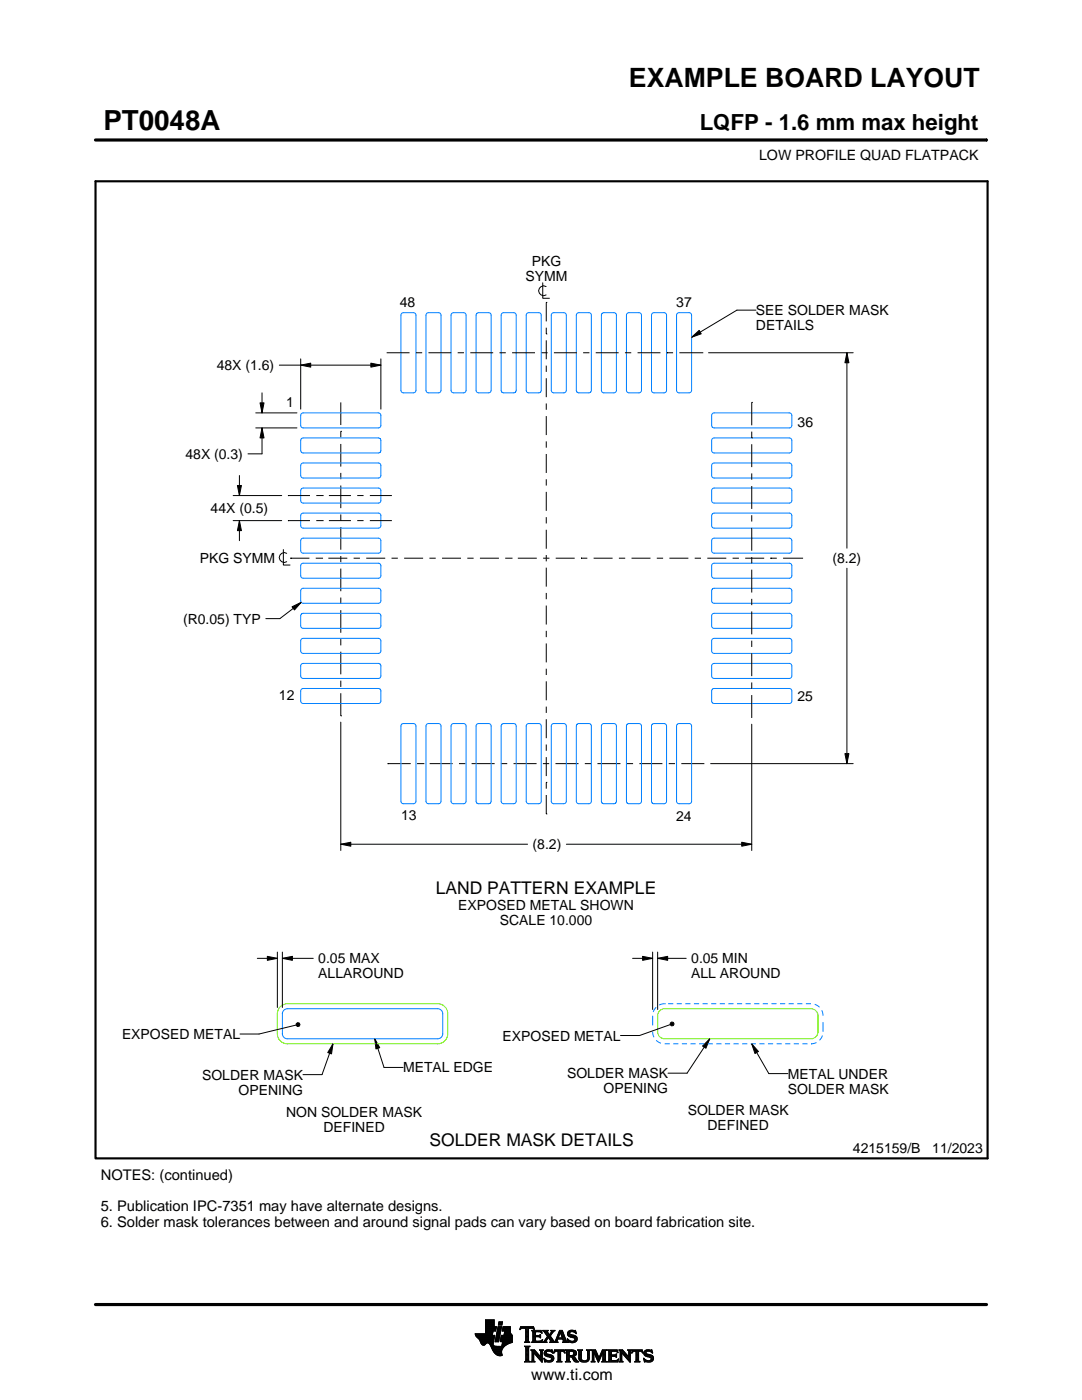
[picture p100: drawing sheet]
<svg xmlns="http://www.w3.org/2000/svg" width="216mm" height="279mm" viewBox="0 0 216 279" stroke-linecap="round" stroke-linejoin="round" font-family="sans-serif">
<defs><g id="words">
<text font-size="5.5" x="20.6" y="26">PT0048A</text>
<text font-size="5.3" x="125.5" y="17.4">EXAMPLE BOARD LAYOUT</text>
<text font-size="4.4" x="139.6" y="26">LQFP - 1.6 mm max height</text>
<g font-size="3.5">
<text x="87" y="178.4">LAND PATTERN EXAMPLE</text>
<text x="85.7" y="228.8">SOLDER MASK DETAILS</text>
</g>
<text font-size="3.2" x="106" y="275.3">www.ti.com</text>
<g font-size="2.9">
<text x="20.1" y="235.5">NOTES: (continued)</text>
<text x="20.1" y="241.8">5. Publication IPC-7351 may have alternate designs.</text>
<text x="20.1" y="244.9">6. Solder mask tolerances between and around signal pads can vary based on board fabrication site.</text>
</g>
<g font-size="2.8">
<text x="151.5" y="32">LOW PROFILE QUAD FLATPACK</text>
<text x="106.1" y="53">PKG</text>
<text x="104.9" y="56">SYMM</text>
<text x="79.8" y="61.2">48</text>
<text x="134.9" y="61.2">37</text>
<text x="150.8" y="62.9">SEE SOLDER MASK</text>
<text x="150.8" y="65.9">DETAILS</text>
<text x="43.3" y="73.9">48X (1.6)</text>
<text x="57.1" y="81.3">1</text>
<text x="159.2" y="85.3">36</text>
<text x="37" y="91.6">48X (0.3)</text>
<text x="42" y="102.4">44X (0.5)</text>
<text x="39.9" y="112.3">PKG SYMM</text>
<text x="166.1" y="112.4">(8.2)</text>
<text x="36.5" y="124.5">(R0.05) TYP</text>
<text x="55.7" y="139.8">12</text>
<text x="159.1" y="140">25</text>
<text x="80.1" y="163.6">13</text>
<text x="134.9" y="163.8">24</text>
<text x="106.3" y="169.5">(8.2)</text>
<text x="91.4" y="181.5">EXPOSED METAL SHOWN</text>
<text x="99.7" y="184.5">SCALE 10.000</text>
<text x="63.5" y="192.3">0.05 MAX</text>
<text x="63.5" y="195.3">ALLAROUND</text>
<text x="137.9" y="192.3">0.05 MIN</text>
<text x="137.9" y="195.3">ALL AROUND</text>
<text x="24.3" y="207.4">EXPOSED METAL</text>
<text x="100.3" y="207.7">EXPOSED METAL</text>
<text x="40.3" y="215.5">SOLDER MASK</text>
<text x="80.4" y="214">METAL EDGE</text>
<text x="113.2" y="215.2">SOLDER MASK</text>
<text x="157.2" y="215.3">METAL UNDER</text>
<text x="47.6" y="218.5">OPENING</text>
<text x="120.4" y="218.2">OPENING</text>
<text x="157.2" y="218.3">SOLDER MASK</text>
<text x="57.1" y="223">NON SOLDER MASK</text>
<text x="64.5" y="226">DEFINED</text>
<text x="137.2" y="222.4">SOLDER MASK</text>
<text x="141.2" y="225.4">DEFINED</text>
<text x="170.2" y="230.2">4215159/B</text>
<text x="186" y="230.2">11/2023</text>
</g>
</g></defs>
<g fill="none" stroke="#000" stroke-width=".2">
<path d="M19.1 27.9h177.7M196.8 27.7v.5M108.3 56.4v3.1h1.3M109 57.2a.98 .98 0 0 0-1.5 .8 .98 .98 0 0 0 1.5 .9M52.3 78.4v4M55.7 72.9h20.3M60 72.9l2-.4v.8zM60 71.6v10M74 72.5l2 .4-2 .4zM76 71.6v10M77.2 70.4h4.5M83 70.4h1.2"/>
<path d="M85.5 70.4h4.6M91.3 70.4h1.3M93.8 70.4h4.6M99.7 70.4h1.2M102.2 70.4h4.6M108 70.4h1.3M109 66.7h.1M109 60.4h.1M109 60.4v3.7M109 65.4v1.3M109 67.9v3.8M109 73v1.2"/>
<path d="M109 75.5v3.8M110.5 70.4h4.6M116.4 70.4h1.2M118.9 70.4h4.5M124.7 70.4h1.3M127.2 70.4h4.6M133 70.4h.1M133 70.4h1.3M135.6 70.4h4.5M138 67.3l1.5-1.4 .4 .7zM140.1 70.4h.1M141.4 70.4h28.8"/>
<path d="M150.8 61.9h-3.8l-9 5.4M169 70.4l.4 2h-.8zM169 70.4v39M46.5 98.9h9.7M47.4 96.9h.8l-.4 2zM47.8 94.9v4M51 85.4h8.3M51 82.4h8.3M51.9 80.4h.8l-.4 2zM52.3 85.4l.4 2h-.8zM52.3 85.4v5.2h-2.8M57.5 98.9h.1"/>
<path d="M57.5 98.9h4.4M63.1 98.9h1.3M64.4 98.9h.1M65.6 98.9h4.4M68 86.1h.1M68 80.3v4.5M68 86.1v1.2M68 88.6v4.5M68 94.4v1.2M68 96.9v4.5M71.3 98.9h1.2M73.8 98.9h4.4"/>
<path d="M109 80.5v1.3M109 83v3.8M109 88.1v1.2M109 90.6v3.8M109 95.6v1.3M109 98.2v3.8M150 87.4h.1M150 80.3h.1M150 80.3v4.6M150 86.1v1.3M150 88.7v4.5M150 94.5v1.2"/>
<path d="M150 97v4.6M46.5 103.9h9.7M47.8 103.9l.4 2h-.8zM47.8 103.9v4M56.5 109.7v3.1h1.4M57.2 110.4a.98 .98 0 0 0-1.5 .9 .98 .98 0 0 0 1.5 .8M57.5 103.9h.1M57.5 103.9h4.4M58 111.4h.1M58 111.4h3.7M63 111.4h1.3M63.1 103.9h1.3"/>
<path d="M64.3 111.4h.1M64.4 103.9h.1M65.5 111.4h3.8M65.6 103.9h4.4M68 102.7v1.2M68 105.2v4.5M68 111v1.2M68 113.5v4.5M68 119.3v1.2M70.6 111.4h1.2M71.3 103.9h1.2M73.1 111.4h3.8"/>
<path d="M73.8 103.9h4.4M78.1 111.4h1.3M80.6 111.4h3.8M85.7 111.4h1.2M88.2 111.4h3.8M93.2 111.4h1.3M95.8 111.4h3.8M100.8 111.4h1.3M102.1 111.4h.1M103.3 111.4h3.8M108.4 111.4h1.2M109 103.2v1.3"/>
<path d="M109 105.7v3.8M109 110.8v1.2M109 113.3v3.8M109 118.3v1.3M110.9 111.4h3.8M115.9 111.4h.1M115.9 111.4h1.3M118.4 111.4h3.8M123.5 111.4h1.3M126 111.4h3.8M131.1 111.4h1.2M133.6 111.4h3.8"/>
<path d="M138.6 111.4h1.3M141.1 111.4h3.8M146.2 111.4h1.2M148.7 111.4h3.8M150 102.8v1.3M150 105.3v4.6M150 111.2v1.2M150 113.7v4.6M150 119.5v1.3M153.7 111.4h.1M153.7 111.4h1.3M156.3 111.4h3.7"/>
<path d="M160 111.4h.1M169 113.4v39M58.3 121.1l1.8-.9-1.3 1.5zM60.1 120.2l-4.3 3.3h-2.8M68 121.8v4.5M68 127.5v1.3M68 130.1v4.5M68 135.8v1.3M68 138.4v4.5M109 120.8v3.8M109 125.9v1.3M109 128.4v3.8"/>
<path d="M109 133.5v1.2M109 136v3.8M150 122v4.6M150 127.9v1.2M150 130.4v4.5M150 136.2v1.3M150 138.7v4.6M68 142.9h.1M68 144.1v25.6M77.4 152.4h.1M77.4 152.4h4.6M83.2 152.4h1.3"/>
<path d="M84.5 152.4h.1M85.7 152.4h4.6M91.6 152.4h1.2M94.1 152.4h4.6M100 152.4h1.2M102.5 152.4h4.6M108.3 152.4h1.3M109 156.1h.1M109 141v1.3M109 143.5v3.8M109 148.6v1.2M109 151.1v3.8"/>
<path d="M109 156.1v1.3M109 158.7v3.7M110.8 152.4h4.6M116.7 152.4h1.3M119.2 152.4h4.6M125.1 152.4h1.2M127.6 152.4h4.6M133.4 152.4h1.3M136 152.4h4.5M141.8 152.4h28.4M150 144.5v25.2M168.6 150.4h.8l-.4 2z"/>
<path d="M68 168.5l2-.4v.8zM68 168.5h37.3M109 162.4h.1M113 168.5h37M148 168.1l2 .4-2 .4zM51.3 191.3h4M53.3 190.9l2 .4-2 .4zM55.3 190v11.1M56.3 191.3l2-.4v.8zM56.3 190v11.1M56.3 191.3h6.2M126.2 191.3h4"/>
<path d="M128.2 190.9l2 .4-2 .4zM130.2 190v11.5M131.2 191.3l2-.4v.8zM131.2 191.3h5.7M131.2 190v11.5M59.1 204.6l-7.4 1.8h-3.8M59.1 204.3l.3-.2 .3 .1 .2 .3-.2 .3-.3 .1-.3-.2zM66.4 208.3l-.2 2-.8-.2zM66.4 208.3l-2.1 6.2h-3.8M74.8 207.3l1 1.8-.8 .2zM74.8 207.3l1.8 5.7h3.8M133.7 204.5l-6.1 2.2h-3.8"/>
<path d="M133.7 204.2l.3-.2h.4l.1 .4-.1 .3h-.4l-.3-.2zM141.6 207.3l-.7 1.9-.7-.4zM141.6 207.3l-4.5 6.9h-3.8M150 208.3l1.3 1.5-.7 .4zM150 208.3l3.4 6h3.8M94.8 266.2h3.5M94.8 266.3h3.5M94.9 266.4h3.3M94.9 266.5h3.8l-.2 1.2M94.9 266.5h3.8M95 266.6h3.7M95 266.7h3.7"/>
<path d="M95.1 266.8h3.6M95.2 266.9h3.4M95.3 267h3.3M95.4 267.1h3.2M95.5 267.2h3.1M95.6 267.3h3M95.7 267.4h2.8M95.7 267.5h2.8M95.8 267.6h2.7M95.8 267.7h2.7M95.9 267.8h2.6M95.9 267.9h2.5"/>
<path d="M95.9 268h2.5M96 268h1.1M96 268.1h1M96.1 268.2h.8M96.1 268.3h.7M96.2 268.4h.6M96.3 268.4h.4M96.9 266.1h1.4M96.9 266h1.4M96.9 265.9h1.4M96.9 265.8h1.5M96.9 265.7h1.5"/>
<path d="M96.9 264.7l2.2 .1-.2 .9h-.5l-.2 .8M96.9 265.6h2M96.9 265.5h2M96.9 265.4h2M96.9 265.3h2.1M96.9 265.2h2.1M96.9 265.1h2.1M96.9 265h2.1M96.9 264.9h2.1M96.9 264.8h2.2M96.9 264.6h1.7M96.9 264.5h1.7"/>
<path d="M96.9 264.4h1.7M96.9 264.3h1.7M96.9 264.2h1.7M96.9 264.1h1.7M96.9 264h1.7M96.9 263.9h1.7M96.9 263.8h1.7M96.9 263.7h1.7M96.9 263.6h1.7M96.9 263.5h1.7M96.9 263.4h1.7M97.5 268h.9"/>
<path d="M97.6 268.1h.8M97.7 268.2h.7M97.7 268.3h.7M97.8 268.4h.6M97.9 268.5h.6M97.9 268.6h.7M98 268.7h1.1M98 268.8h2.6M98 268.8h2.5M98.1 268.9h2.3M98.1 269h2.3M98.1 269.1h2.2"/>
<path d="M98.2 269.2h2.1M98.2 269.2h2M98.2 269.3h2M98.3 269.4h1.9M98.3 269.5h1.8M98.4 269.6h1.7M98.4 268v.4l.3 .2 2 .1M98.5 269.7h1.6M98.5 267.7l-.1 .3M98.5 269.8h1.6M98.6 269.9h1.5M98.6 264.8v-1.4h-1.7v2.8h-2.1l.1 .3 .7 .8 .7 1.1 .3 .1 .6-.5 .4 .1 1 1.8 .8 .6h.8l-.1-1 .8-1"/>
<path d="M98.6 270h1.5M98.7 270h1.4M98.8 270.1h1.3M98.8 267.7h.7M98.8 267.6h.7M98.8 267.5h.7M98.9 270.2h1.2M98.9 267.4h.7M98.9 267.3h.7M98.9 267.2h.7M98.9 267.1h.7M98.9 267h.7"/>
<path d="M98.9 270.3h1.3M99 266.9h.6M99 266.9h.7M99 266.8h.7M99 266.7h.7M99 266.6h.7M99 266.5h.7M99.1 270.4h1.1M99.1 266.4h.7M99.1 266.3h.7M99.1 266.2h.7M99.1 266.1h.7"/>
<path d="M99.1 266h.7M99.2 265.9h.7M99.2 265.8h.7M99.2 270.4h1M99.2 265.7h.7M99.2 265.6h.7M99.2 265.5h.7M99.3 265.4h.6M99.3 265.4h.7M99.3 265.3h.7M99.3 265.2h.7M99.3 265.1h.7"/>
<path d="M99.3 265h.7M99.4 270.5h.8M99.4 264.9h.7M99.4 264.8h.7M99.4 264.8h.7l-.6 3h-.7zM99.4 264.5l.2-.7h.7l-.2 .7h-.7M99.5 264.4h.6M99.5 264.3h.7M99.5 264.2h.7M99.5 264.1h.7M99.5 264h.7M99.5 263.9h.7"/>
<path d="M99.6 263.8h.7M99.8 270.6h.1M99.8 267.7h2.4M99.8 267.6h2.4M99.8 267.5h2.4M99.9 267.4h2.3M99.9 267.3h2.3M99.9 267.2h2.3M99.9 267.1h2.3M99.9 267h2.3M99.9 266.9h2.3M100 266.9h2.2"/>
<path d="M100 266.8h2.2M100 266.7h2.2M100 266.6h2.2M100 266.5h2.2M100.1 268.6h.7M100.2 268.5h.7M100.2 268.4h.8M100.2 268.4h.9M100.2 268.3h1M100.2 268.2h1.2M100.2 265.6h1.6M100.2 268.1h1.4"/>
<path d="M100.2 265.5h1.6M100.2 268h1.6M100.3 265.4h1.5M100.3 268h1.7M100.3 267.9h1.9M100.3 265.3h1.5M100.3 267.8h1.9M100.3 265.2h1.5M100.3 265.1h1.5M100.3 265h1.5M100.4 264.9h1.4M100.4 264.8h1.4"/>
<path d="M100.6 266.5l.1-.8h-.5l.2-.9h1.4l.1 1.1 .3 .6v1.4l-1.3 .6M100.6 266.4h1.5M100.6 266.3h1.4M100.6 266.2h1.4M100.6 266.1h1.3M100.7 266h1.2M100.7 265.9h1.2M100.7 265.8h1.1M100.7 265.7h1.1M102.2 266.5h-2.2l-.2 1.1 .5 .2-.2 .9M103.7 265.3h.1M103.8 265.2h.2"/>
<path d="M103.8 265h2.8M103.8 264.9h2.7M103.9 264.8h2.6M104.7 267.8h1M104.7 271.8h1.1M104.7 268.7h1M104.8 267.7h.7M104.8 271.7h.8M104.9 265.2h.6M104.9 268.9h.6M104.9 267.6h.6M104.9 267.5l-.2 .3"/>
<path d="M104.9 267.5h.6M104.9 267.4h.6M104.9 267.3h.6M104.9 267.2h.6M104.9 267.1h.6M104.9 267h.6M104.9 266.8h.6M104.9 266.7h.6M104.9 266.6h.6M104.9 266.5h.6M104.9 266.4h.6M104.9 266.3h.6"/>
<path d="M104.9 266.2h.6M104.9 266.1h.6M104.9 265.9h.6M104.9 265.8h.6M104.9 265.7h.6M104.9 265.6h.6M104.9 265.5h.6M104.9 265.4h.6M104.9 265.3h.6M104.9 271.5h.6M104.9 269h.6M104.9 271.4h.6"/>
<path d="M104.9 271.4v-2.4l-.2-.4h1.1l-.3 .4v2.4M104.9 271.4l-.2 .4h1.1l-.3-.4M104.9 271.3h.6M104.9 271.2h.6M104.9 271.1h.6M104.9 271h.6M104.9 270.9h.6M104.9 270.8h.6M104.9 270.6h.6M104.9 270.5h.6M104.9 270.4h.6M104.9 270.3h.6"/>
<path d="M104.9 270.2h.6M104.9 270.1h.6M104.9 270h.6M104.9 269.9h.6M104.9 269.8h.6M104.9 269.6h.6M104.9 269.5h.6M104.9 269.4h.6M104.9 269.3h.6M104.9 269.2h.6M104.9 269.1h.6M105.5 267.5l.2 .3"/>
<path d="M105.5 267.5v-2.3l.7-.1 .4 .3-.1-.6h-2.6l-.1 .6 .4-.3 .7 .1v2.3M105.7 267.8h-1M105.9 271.8h.8M105.9 269.4h.8M106.1 269.5h.7M106.1 267.8h2M106.1 271.7h.5M106.2 269.6h.7M106.2 271.5h.3M106.2 265.6h1.8M106.2 269.8h.8M106.2 271.4h.3"/>
<path d="M106.2 271.4l-.3 .4h.8l-.2-.4M106.2 271.3h.3M106.2 271.2h.3M106.2 271.1h.3M106.2 271h.3M106.2 270.9h.3M106.2 270.8h.3M106.2 270.6h.3M106.2 270.5h.3M106.2 270.4h.3M106.2 270.3h.3M106.2 270.2h.3"/>
<path d="M106.2 270.1h.3M106.2 270h1M106.2 269.9h.9M106.2 269.8v1.6M106.2 269.8l-.3-.4h.8l1.2 1.4M106.3 267.7h1.8M106.3 265.7h1.8M106.3 267.6h.6M106.3 265.8h.6M106.3 267.5l-.2 .3M106.3 267.5h.5M106.3 267.4h.5"/>
<path d="M106.3 267.3h.5M106.3 267.2h.5M106.3 267.1h.5M106.3 267h.5M106.3 266.8h.5M106.3 266.7h1.6M106.3 266.6h1.6M106.3 266.5h.5M106.3 266.4h.5M106.3 266.3h.5M106.3 266.2h.5M106.3 266.1h.5"/>
<path d="M106.3 265.9h.5M106.4 265.2h.2M106.5 270h.1M106.5 270v1.4M106.5 265.3h.1M106.6 270.1h.7M106.7 270.2h.7M106.8 270.3h.7M106.8 265.9l.2-.1h.6l.6 .2-.2-.5h-1.9l.2 .3v1.7M106.8 265.9v.6h.8l.3-.2v.7M106.9 270.4h.7M107 270.5h.7"/>
<path d="M107.1 270.6h.7M107.2 270.8h1M107.3 270.9h.9M107.4 271h.8M107.5 271.1h.7M107.6 271.2h.6M107.6 266.5h.3M107.7 271.3h.5M107.7 269.4h.7M107.7 266.8h.2M107.7 267.6h.5M107.8 266.4h.1"/>
<path d="M107.8 271.4h.4M107.8 267h.1M107.8 265.8h.3M107.8 269.5h.5M107.9 271.5h.3M107.9 269.6h.3M107.9 267l-.3-.2h-.8l.1 .8h.9l.5-.2M107.9 269.8h.3M107.9 270.6h.3M107.9 270.5h.3M107.9 270.4h.3M107.9 270.3h.3"/>
<path d="M107.9 270.2h.3M107.9 270.1h.3M107.9 270h.3M107.9 269.9h.3M107.9 269.8v1M107.9 269.8l-.2-.4h.7l-.2 .4M108 271.7h.2M108 265.9h.1M108 267.5h.2M108.1 271.8h.1M108.1 266.1h.1M108.2 267.4h.1"/>
<path d="M108.2 269.8v2.1l-1.7-1.9M108.2 267.8h.9M108.3 267.4l-.2 .5-2-.1M108.3 265.6h1M108.5 267.7h.5M108.5 271.1l.8 .4h.5l.2-.1-.1-.4-1-.4-.3-.3 .1-.7 .7-.2 .6 .1 .2-.1 .1 .6-.9-.3-.3 .1-.1 .3 1.3 .4 .2 .6M108.5 271.1h.1M108.5 265.7h.7M108.5 271.2h.2M108.6 271.3h.2M108.6 270.1h.4M108.6 270h.4"/>
<path d="M108.6 270.2h.6M108.6 267.6h.4M108.6 271.4h.4M108.6 269.9h.4M108.6 270.3h1M108.6 265.8h.7M108.6 271.5h.8M108.6 269.8h.5M108.7 271.7h1.5M108.7 270.4h1.3M108.7 267.5h.3M108.7 271.8h.1"/>
<path d="M108.7 265.9h.6M108.7 269.6h1.5M108.8 267.4h.3M108.8 270.5h1.5M108.8 266.1h.6M108.8 269.5h1.4M108.8 267.3h.4M108.9 266.2h.6M108.9 267.2h.4M108.9 266.3h.6M108.9 270.6h1.5M109 267.1h.3"/>
<path d="M109 266.4h1M109.1 271.8h.9M109.1 269.4h.7M109.1 267h.9M109.1 266.5h.8M109.1 267.8h-.9M109.2 266.8h.8M109.2 266.6h.6M109.2 266.7h.7M109.2 266.7l-.6 .9-.4 .2M109.3 270.8h1.1M109.5 267.1h.6"/>
<path d="M109.6 267.2h.6M109.7 271.5h.7M109.7 267.3h.6M109.7 267.8l.2-.2-.5-.7-.4 .8 .1 .1M109.7 267.8h1.6M109.7 266.3h.4M109.7 267.4h.6M109.8 270.9h.7M109.8 266.2h.3M109.8 266.6l.9 1.2 1-2.3h.5l.8 2.1 .3 .2M109.8 267.5h.6M109.9 266.1h.3"/>
<path d="M109.9 269.8h.4M109.9 267.6h.6M109.9 267.7h.7M109.9 271.4h.5M109.9 265.9h.4M110 271h.5M110 265.6h.7M110 265.9l-.4 .5-.4-.6 .2-.3h-1.1l.9 1.2M110 265.9l.1-.2-.2-.2h.8l-.9 1.1M110 271.3h.5M110 265.8h.4M110 271.1h.5"/>
<path d="M110 271.2h.5M110.1 269.4h.1M110.1 265.7h.4M110.1 269.9h.2M110.2 270h.1M110.5 270h.1M110.5 269.9h.2M110.5 271.1l-.2 .5-.8 .3-.6-.2-.2 .1-.2-.7M110.5 269.8h.3M110.6 269.6h2.1M110.6 269.5h2M110.6 269.4h2"/>
<path d="M110.7 267.7h.5M110.8 267.6h.4M110.9 267.5h.3M110.9 267.4h.3M111 267.3h.3M111 267.2h1.8M111 267.1h1.8M111.1 267h.3M111.1 271.8h1M111.1 266.8h.4M111.2 266.7h.3M111.2 267.5l.1-.2h1l.1 .2"/>
<path d="M111.2 267.5v.3h.1M111.2 266.6h.3M111.3 266.5h.3M111.3 271.7h.6M111.3 266.4h.3M111.3 271.5h.6M111.3 267.8h-1.6M111.3 269.8h.6M111.4 266.3h.3M111.4 271.4h.5M111.4 271.4l-.1-1.7h-.4l-.4 .4 .2-.7h1.9l.1 .7-.3-.4h-.5v1.7M111.4 270.5h.5"/>
<path d="M111.4 270.4h.5M111.4 270.3h.5M111.4 270.2h.5M111.4 270.1h.5M111.4 270h.5M111.4 269.9h.5M111.4 271.4l-.3 .4h1l-.2-.4M111.4 271.3h.5M111.4 271.2h.5M111.4 271.1h.5M111.4 271h.5M111.4 270.9h.5"/>
<path d="M111.4 270.8h.5M111.4 270.6h.5M111.4 266.2h.3M111.4 266.1h.4M111.5 265.9h.9M111.5 265.8h.8M111.6 265.7h.7M111.6 265.6h.6M111.8 265.9l.4 1.1h-.8zM111.9 266.1h.5M111.9 266.2h.5M111.9 266.3h.6"/>
<path d="M112 266.4h.5M112 266.5h.6M112.1 266.6h.5M112.1 266.7h.6M112.1 266.8h.6M112.2 267h.5M112.2 267.8h1.1M112.3 267.3h.6M112.3 267.4h.6M112.4 267.5h.6M112.4 267.5v.3h-.2M112.4 269.8h.3"/>
<path d="M112.4 267.6h.6M112.4 267.7h.7M112.6 269.9h.1M112.6 270h.2M112.8 271.8h1M112.8 269.4h1.6M113 269.5h1.7M113 271.7h.7M113 269.6h1.9M113 271.5h.6M113 269.8h.6M113 271.4h.6"/>
<path d="M113 271.4l-.2 .4h1l-.2-.4M113 271.3h.6M113 271.2h.6M113 271.1h.6M113 271h.6M113 270.9h.6M113 270.8h1.5M113 270.6h1.6M113 270.5h1.8M113 270.4h.6M113 270.3h.6M113 270.2h.6"/>
<path d="M113 270.1h.6M113 270h.6M113 269.9h.6M113 269.8v1.6M113 269.8l-.2-.4h1.4l.6 .2 .2 .3v.4l-.2 .3-.4 .1M113.2 267.3h.2M113.2 267.4h.3M113.2 266.2h.5M113.2 266.3h.6M113.2 266.1h.5M113.3 267.5h.3M113.3 267.8h-1.1"/>
<path d="M113.3 266.4h.9M113.3 265.9h.4M113.3 267.6h.6M113.3 266.5h1.3M113.3 267.7h1.6M113.3 265.8h.5M113.3 267.8h.2M113.4 266.6h1.5M113.4 265.7h1.5M113.4 265.7l.5-.2 .7 .1 .2-.1 .1 .7-.7-.4h-.4l-.1 .3 .1 .2 .9 .2 .4 .3 .1 .5-.3 .5-.6 .2-.7-.2-.2 .1-.2-.7 .9 .5 .5-.1 .1-.3-.2-.3-1.1-.4-.2-.4zM113.5 266.7h1.5M113.5 265.6h1.4"/>
<path d="M113.6 271.4v-.6h.4l.7 1h.8M113.6 269.9l.1-.2 .7 .2v.4l-.4 .2M113.6 269.9v.6M113.7 267.8h1.1M113.8 266.8h1.3M113.8 265.5h.6M114 268h.4M114.1 270.9h.6M114.2 271h.6M114.2 271.1h.7M114.3 271.2h.6M114.3 267h.8"/>
<path d="M114.3 269.8h.7M114.3 270.4h.6M114.4 271.3h.6M114.4 270.7l1.1 1.1M114.4 270.7h.1M114.4 271.4h.7M114.4 269.9h.6M114.4 270.3h.6M114.5 267.6h.5M114.5 270.2h.5M114.5 270h.5M114.5 265.8h.4"/>
<path d="M114.5 270.1h.5M114.5 271.5h.7M114.6 271.7h.7M114.6 267.1h.6M114.6 267.5h.5M114.7 267.2h.5M114.7 267.4h.5M114.7 265.9h.3M114.7 267.3h.5M114.7 271.8h.8M114.8 266.1h.2M114.9 266.2h.1"/>
<path d="M115.3 269.4h.9M115.4 269.5h.7M115.5 269.6h.5M115.5 269.8h.5M115.5 269.8v1.4l.4 .5 .6 .2 .7-.1 .3-.3 .1-.5M115.5 271h.5M115.5 270.9h.5M115.5 270.8h.5M115.5 270.6h.5M115.5 270.5h.5M115.5 270.4h.5M115.5 270.3h.5"/>
<path d="M115.5 270.2h.5M115.5 270.1h.5M115.5 270h.5M115.5 269.9h.5M115.5 269.8l-.2-.4h.9l-.2 .4M115.5 271.1h.5M115.5 271.2h.5M115.5 271.3h.6M115.6 271.4h.6M115.7 271.5h.8M115.8 271.7h1.5M116 271l.2 .4 .5 .2 .4-.2 .2-.4"/>
<path d="M116 269.8v1.2M116 271.8h1.1M116.8 271.5h.6M117 269.4h.8M117.1 271.4h.4M117.2 269.5h.5M117.2 271.3h.4M117.2 269.6h.4M117.2 271.2h.4M117.2 271.1h.4M117.3 269.8h.3M117.3 271h.3"/>
<path d="M117.3 270.9h.3M117.3 270.8h.3M117.3 270.6h.3M117.3 270.5h.3M117.3 270.4h.3M117.3 270.3h.3M117.3 270.2h.3M117.3 270.1h.3M117.3 270h.3M117.3 269.9h.3M117.6 269.8l.2-.4h-.8l.2 .3 .1 1.3M117.6 269.8v1.2"/>
<path d="M118 271.8h.7M118 269.4h.8M118.1 269.5h.8M118.1 271.7h.5M118.2 269.6h.7M118.2 271.5h.3M118.2 269.8h.8M118.2 271.4h.3M118.2 269.8l-.2-.4h.8l.7 1.6 .7-1.6h.9l-.3 .4M118.2 271.4l-.2 .4h.7l-.2-.4M118.2 271.3h.3M118.2 271.2h.3"/>
<path d="M118.2 271.1h.3M118.2 271h.3M118.2 270.9h.3M118.2 270.8h.3M118.2 270.6h.3M118.2 270.5h.3M118.2 270.4h.3M118.2 270.3h.3M118.2 270.2h.3M118.2 270.1h.3M118.2 270h.9M118.2 269.9h.8"/>
<path d="M118.2 269.8v1.6M118.6 270.1h.5M118.6 270.2h.6M118.7 270.3h.5M118.7 270.4h.6M118.8 270.5h.5M118.8 270.6h.6M118.9 270.8h.5M118.9 270.9h.6M119 271h.8M119 271.1h.8M119.1 271.2h.6"/>
<path d="M119.1 271.3h.6M119.2 271.4h.4M119.2 271.5h.4M119.3 271.7h.2M119.3 271.8h.2M119.6 270.9h.3M119.6 270.8h.3M119.7 270.6h.3M119.7 270.5h.3M119.8 270.4h.3M119.8 270.3h.3M119.9 270.2h.3"/>
<path d="M119.9 270.1h.3M120 270h.8M120 269.9h.8M120 269.8h.8M120.1 271.8h1M120.1 269.6h.7M120.1 269.5h.8M120.2 269.4h.9M120.2 271.7h.7M120.3 271.5h.5M120.3 271.4h.5M120.3 271.4l-.2 .4h1l-.3-.4"/>
<path d="M120.3 271.4v-1.5l-.9 2-.9-2v1.5M120.3 271.3h.5M120.3 271.2h.5M120.3 271.1h.5M120.3 271h.5M120.3 270.9h.5M120.3 270.8h.5M120.3 270.6h.5M120.3 270.5h.5M120.3 270.4h.5M120.3 270.3h.5M120.3 270.2h.5"/>
<path d="M120.3 270.1h.5M120.8 269.8v1.6M121.2 271.8h2M121.2 269.4h1.9M121.4 269.5h1.8M121.4 271.7h1.9M121.5 269.6h1.7M121.5 271.5h1.8M121.5 269.8h.5M121.5 271.4h.5M121.5 269.8l-.3-.4h1.9l.2 .6M121.5 269.9h.5"/>
<path d="M121.5 269.8v1.6M121.5 271.3h.5M121.5 271.2h.5M121.5 271.1h.5M121.5 271h.5M121.5 270.9h.5M121.5 270.8h.5M121.5 270.6h1.5M121.5 270.5h1.5M121.5 270.4h1.5M121.5 270.3h.5M121.5 270.2h.5"/>
<path d="M121.5 270.1h.5M121.5 270h.5M122.6 270.4l.4-.2v.7l-.2-.2h-.8v.7l.2 .1M122.9 270.8h.1M122.9 270.3h.1M123 269.8h.3M123.1 271.4h.3M123.2 269.9h.1M123.3 270h.1M123.3 270l-.4-.3h-.8l-.1 .7M123.3 271.3h.1M123.4 271.2h.1"/>
<path d="M123.4 271.2l-.2 .6h-2l.3-.4M123.4 271.2l-.3 .3h-.4M123.5 271.8h.8M123.5 269.4h.7M123.6 269.5h.7M123.7 271.7h.5M123.7 269.6h.7M123.7 271.5h.4M123.7 269.8h.8M123.7 271.4h.4M123.7 271.4l-.2 .4h.8l-.2-.4M123.7 271.3h.4"/>
<path d="M123.7 271.2h.4M123.7 271.1h.4M123.7 271h.4M123.7 270.9h.4M123.7 270.8h.4M123.7 270.6h.4M123.7 270.5h.4M123.7 270.4h.4M123.7 270.3h.4M123.7 270.2h.4M123.7 270.1h.4M123.7 270h1"/>
<path d="M123.7 269.9h.9M123.7 269.8v1.6M123.7 269.8l-.2-.4h.7l1.2 1.4 .1-1M124.1 270v1.4M124.1 270h.1M124.2 270.1h.6M124.2 270.2h.7M124.3 270.3h.7M124.4 270.4h.7M124.5 270.5h.7M124.6 270.6h.7M124.7 270.8h1.1"/>
<path d="M124.8 270.9h1M124.9 271h.9M125 271.1h.8M125.1 271.2h.7M125.2 271.3h.6M125.2 269.4h.8M125.3 271.4h.5M125.4 269.5h.5M125.4 271.5h.4M125.4 269.6h.4M125.5 269.8h.3M125.5 269.8l-.3-.4h.8l-.2 .4"/>
<path d="M125.5 270.4h.3M125.5 270.3h.3M125.5 270.2h.3M125.5 270.1h.3M125.5 270h.3M125.5 269.9h.3M125.5 270.6h.3M125.5 270.5h.3M125.5 271.7h.3M125.6 271.8h.2M125.8 269.8v2.1l-1.7-1.9M126 270h.1"/>
<path d="M126.1 269.9h.1M126.1 269.8h.3M126.1 269.6h2.1M126.2 269.5h2M126.2 269.4h2M126.6 271.8h1.1M126.9 271.7h.6M126.9 271.5h.5M126.9 269.8h.5M126.9 271.4h.5M126.9 271.4v-1.7h-.5l-.3 .4 .1-.7h1.9l.2 .7-.4-.4h-.5v1.7M126.9 270.5h.5"/>
<path d="M126.9 270.4h.5M126.9 270.3h.5M126.9 270.2h.5M126.9 270.1h.5M126.9 270h.5M126.9 269.9h.5M126.9 271.4l-.3 .4h1.1l-.3-.4M126.9 271.3h.5M126.9 271.2h.5M126.9 271.1h.5M126.9 271h.5M126.9 270.9h.5"/>
<path d="M126.9 270.8h.5M126.9 270.6h.5M128 269.8h.3M128.1 269.9h.2M128.2 270h.1M128.4 271.1h.1M128.4 271.2h.2M128.5 271.3h.2M128.5 270.1h.4M128.5 270h.4M128.5 270.2h.6M128.5 271.4h.4"/>
<path d="M128.5 269.9h.4M128.5 270.3h1M128.5 271.5h.8M128.5 269.8h.5M128.6 271.7h1.5M128.6 270.4h1.3M128.6 271.8h.1M128.6 269.6h1.5M128.7 270.5h1.5M128.7 269.5h1.4M128.8 270.6h1.5M128.9 271.8h1"/>
<path d="M129 269.4h.7M129.1 270.8l-.6-.4 .1-.7 .5-.3 .8 .1 .2-.1 .1 .7-.8-.4-.4 .1-.1 .2 1.3 .5 .2 .6M129.1 270.8l.7 .2v.4l-.6 .1-.8-.4M129.2 270.8h1.1M129.6 271.5h.7M129.6 270.9h.8M129.8 269.8h.4M129.8 271.4h.5M129.9 271h.5M129.9 271.3h.5M129.9 271.1h.5M129.9 271.2h.5"/>
<path d="M129.9 269.4h.2M130 269.9h.2M130.1 270h.1M130.4 271.1l-.3 .5-.7 .3-.6-.2-.2 .1-.2-.7"/>
</g>
<g fill="#000">
<path d="M60 72.9l2-.4v.8zM74 72.5l2 .4-2 .4zM138 67.3l1.5-1.4 .4 .7zM169 70.4l.4 2h-.8zM47.4 96.9h.8l-.4 2zM51.9 80.4h.8l-.4 2zM52.3 85.4l.4 2h-.8zM47.8 103.9l.4 2h-.8zM58.3 121.1l1.8-.9-1.3 1.5zM168.6 150.4h.8l-.4 2zM68 168.5l2-.4v.8zM148 168.1l2 .4-2 .4z"/>
<path d="M53.3 190.9l2 .4-2 .4zM56.3 191.3l2-.4v.8zM128.2 190.9l2 .4-2 .4zM131.2 191.3l2-.4v.8zM59.1 204.3l.3-.2 .3 .1 .2 .3-.2 .3-.3 .1-.3-.2zM66.4 208.3l-.2 2-.8-.2zM74.8 207.3l1 1.8-.8 .2zM133.7 204.2l.3-.2h.4l.1 .4-.1 .3h-.4l-.3-.2zM141.6 207.3l-.7 1.9-.7-.4zM150 208.3l1.3 1.5-.7 .4z"/>
</g>
<path d="M19.1 36.2h178v195h-178z" fill="none" stroke="#000" stroke-width=".43"/>
<path d="M19 27.9h177.8M19 260.3h177.8" fill="none" stroke="#000" stroke-width=".63"/>
<g fill="none" stroke="#0080ff" stroke-width=".2">
<path d="M80.2 62.5l2.3-.1 .4 .2 .1 .3v15l-.2 .4-.3 .1h-2l-.4-.2-.1-.3v-15zM85.2 62.5l2.3-.1 .4 .2 .1 .3v15l-.2 .4-.3 .1h-2l-.4-.2-.1-.3v-15zM90.2 62.5l2.3-.1 .4 .2 .1 .3v15l-.2 .4-.3 .1h-2l-.4-.2-.1-.3v-15zM95.1 62.5l.4-.1h2l.4 .1 .1 .4v15l-.2 .4-.3 .1h-2l-.4-.2-.1-.3v-15zM100.2 62.5l2.3-.1 .4 .2 .1 .3v15l-.1 .4-.4 .1h-2.2l-.3-.5v-15zM105.2 62.5l2.3-.1 .4 .1 .1 .4v15l-.1 .4-.4 .1h-2l-.4-.2-.1-.3v-15zM110.2 62.5l2.3-.1 .4 .2 .1 .3v15l-.2 .4-.3 .1h-2l-.4-.2-.1-.3v-15zM115.2 62.5l2.3-.1 .4 .2 .1 .3v15l-.1 .4-.4 .1h-2.2l-.3-.5v-15zM120.1 62.5l.4-.1h2l.4 .1 .1 .4v15l-.2 .4-.3 .1h-2l-.4-.2-.1-.3v-15zM125.2 62.5l2.3-.1 .4 .2 .1 .3v15l-.2 .4-.3 .1h-2l-.4-.2-.1-.3v-15zM130.2 62.5l2.3-.1 .4 .2 .1 .3v15l-.2 .4-.3 .1h-2l-.4-.2-.1-.3v-15zM135.2 62.5l2.3-.1 .4 .2 .1 .3v15l-.2 .4-.3 .1h-2l-.4-.2-.1-.3v-15z"/>
<path d="M60.1 87.5l.4-.1h15l.5 .3v2.2l-.1 .4-.4 .1h-15l-.4-.1-.1-.4v-2zM60.1 97.5l.4-.1h15l.4 .2 .1 .3v2l-.2 .4-.3 .1h-15l-.4-.1-.1-.4v-2zM60.2 92.5l15.3-.1 .4 .2 .1 .3v2l-.2 .4-.3 .1h-15l-.4-.2-.1-.3v-2zM60.2 82.5l15.3-.1 .4 .2 .1 .3v2l-.2 .4-.3 .1h-15l-.4-.2-.1-.3v-2zM142.2 87.5l15.3-.1 .4 .2 .1 .3v2l-.2 .4-.3 .1h-15l-.4-.2-.1-.3v-2zM142.2 92.5l15.3-.1 .4 .2 .1 .3v2l-.2 .4-.3 .1h-15l-.4-.2-.1-.3v-2zM142.2 97.5l15.3-.1 .4 .2 .1 .3v2l-.2 .4-.3 .1h-15l-.4-.2-.1-.3v-2zM142.2 82.5l15.3-.1 .4 .2 .1 .3v2l-.2 .4-.3 .1h-15l-.4-.1-.1-.4v-2zM60.2 112.5l15.3-.1 .4 .2 .1 .3v2l-.2 .4-.3 .1h-15l-.4-.2-.1-.3v-2zM60.2 117.5l15.3-.1 .4 .2 .1 .3v2l-.2 .4-.3 .1h-15l-.4-.2-.1-.3v-2zM60.2 102.5l15.3-.1 .4 .2 .1 .3v2l-.2 .4-.3 .1h-15l-.4-.2-.1-.3v-2zM60.2 107.5l15.3-.1 .4 .2 .1 .3v2l-.2 .4-.3 .1h-15l-.4-.2-.1-.3v-2z"/>
<path d="M142.1 117.5l.4-.1h15l.4 .2 .1 .3v2l-.2 .4-.3 .1h-15l-.4-.1-.1-.4v-2zM142.1 102.5l.4-.1h15l.4 .2 .1 .3v2l-.2 .4-.3 .1h-15l-.4-.1-.1-.4v-2zM142.2 112.5l15.3-.1 .4 .2 .1 .3v2l-.2 .4-.3 .1h-15l-.4-.1-.1-.4v-2zM142.2 107.5l15.3-.1 .4 .2 .1 .3v2l-.2 .4-.3 .1h-15l-.4-.2-.1-.3v-2zM60.1 122.5l.4-.1h15l.4 .2 .1 .3v2l-.2 .4-.3 .1h-15l-.4-.1-.1-.4v-2zM60.2 137.5l15.3-.1 .5 .3v2.2l-.2 .4-.3 .1h-15l-.4-.2-.1-.3v-2zM60.2 127.5l15.3-.1 .4 .2 .1 .3v2l-.2 .4-.3 .1h-15l-.4-.2-.1-.3v-2zM60.2 132.5l15.3-.1 .5 .3v2.2l-.2 .4-.3 .1h-15l-.4-.2-.1-.3v-2zM142.1 137.5l.4-.1h15l.4 .2 .1 .3v2l-.2 .4-.3 .1h-15l-.4-.1-.1-.4v-2zM142.2 122.5l15.3-.1 .4 .2 .1 .3v2l-.2 .4-.3 .1h-15l-.4-.2-.1-.3v-2zM142.2 127.5l15.3-.1 .4 .2 .1 .3v2l-.2 .4-.3 .1h-15l-.4-.2-.1-.3v-2zM142.2 132.5l15.3-.1 .4 .2 .1 .3v2l-.2 .4-.3 .1h-15l-.4-.2-.1-.3v-2z"/>
<path d="M80.1 144.5l.4-.1h2l.4 .2 .1 .3v15l-.2 .4-.3 .1h-2l-.4-.2-.1-.3v-15zM85.2 144.5l2.3-.1 .4 .2 .1 .3v15l-.2 .4-.3 .1h-2l-.4-.2-.1-.3v-15zM90.2 144.5l2.3-.1 .4 .2 .1 .3v15l-.2 .4-.3 .1h-2l-.4-.2-.1-.3v-15zM95.2 144.5l2.3-.1 .4 .2 .1 .3v15l-.1 .4-.4 .1h-2.2l-.3-.5v-15zM100.1 144.5l.4-.1h2l.4 .1 .1 .4v15l-.2 .4-.3 .1h-2l-.4-.2-.1-.3v-15zM105.2 144.5l2.3-.1 .4 .2 .1 .3v15l-.2 .4-.3 .1h-2l-.4-.2-.1-.3v-15zM110.2 144.5l2.3-.1 .4 .2 .1 .3v15l-.2 .4-.3 .1h-2l-.4-.2-.1-.3v-15zM115.1 144.5l.4-.1h2l.4 .1 .1 .4v15l-.2 .4-.3 .1h-2l-.4-.2-.1-.3v-15zM120.2 144.5l2.3-.1 .4 .2 .1 .3v15l-.1 .4-.4 .1h-2.2l-.3-.5v-15zM125.1 144.5l.4-.1h2l.4 .2 .1 .3v15l-.2 .4-.3 .1h-2.2l-.3-.5v-15zM130.1 144.5l.4-.1h2l.4 .2 .1 .3v15l-.2 .4-.3 .1h-2.2l-.3-.5v-15zM135.1 144.5l.4-.1h2l.4 .2 .1 .3v15l-.2 .4-.3 .1h-2l-.4-.2-.1-.3v-15z"/>
<path d="M56.6 201.6l.7-.3h30a1 1 0 0 1 1 1v4a1 1 0 0 1-1 1h-30a1 1 0 0 1-1-1v-4zM130.2 205.9l.3 1.1M130.2 202.7v1.9M130.9 201l-.6 1M130.9 207.6l1 .6M132.6 200.3h.1M132.6 200.3l-1.1 .3M132.6 208.3h1.1M133.3 200.3h1M134.3 208.3h1.1M135 200.3h1.1M136.1 208.3h1"/>
<path d="M136.7 200.3h1.1M137.8 208.3h1M138.5 200.3h1M139.5 208.3h1M140.2 200.3h1M141.2 208.3h1M141.9 200.3h1M142.9 208.3h1.1M143.6 200.3h1M144.6 208.3h1.1M145.3 200.3h1.1M146.4 208.3h1"/>
<path d="M147.1 200.3h1M148.1 208.3h1M148.8 200.3h1M149.8 208.3h1M150.5 200.3h1M151.5 208.3h1M152.2 200.3h1M153.2 208.3h1.1M153.9 200.3h1.1M155 208.3h1M155.6 200.3h1.1M156.7 208.3h1"/>
<path d="M157.4 200.3h1M158.4 208.3h1M159.1 200.3h1M160.1 208.3h1M160.8 200.3h1M161.8 208.3h.1M162.6 200.4l.9 .6M162.9 208.1l-1.1 .2M164 201.6l.2 1.1M164.1 206.7l-.6 .9M164.2 204v1.9"/>
</g>
<path d="M55.9 200.9l.9-.5 .5-.1h30a2 2 0 0 1 2 2v4a2 2 0 0 1-2 2h-30a2 2 0 0 1-2-2v-4l.1-.5zM131.8 201.6l.8-.3h29.2a1.4 1.4 0 0 1 1.4 1.4v3.2a1.4 1.4 0 0 1-1.4 1.4h-29.2a1.4 1.4 0 0 1-1.4-1.4v-3.2l.1-.4z" fill="none" stroke="#6ef200" stroke-width=".2"/>
<use href="#words"/>
</svg>
